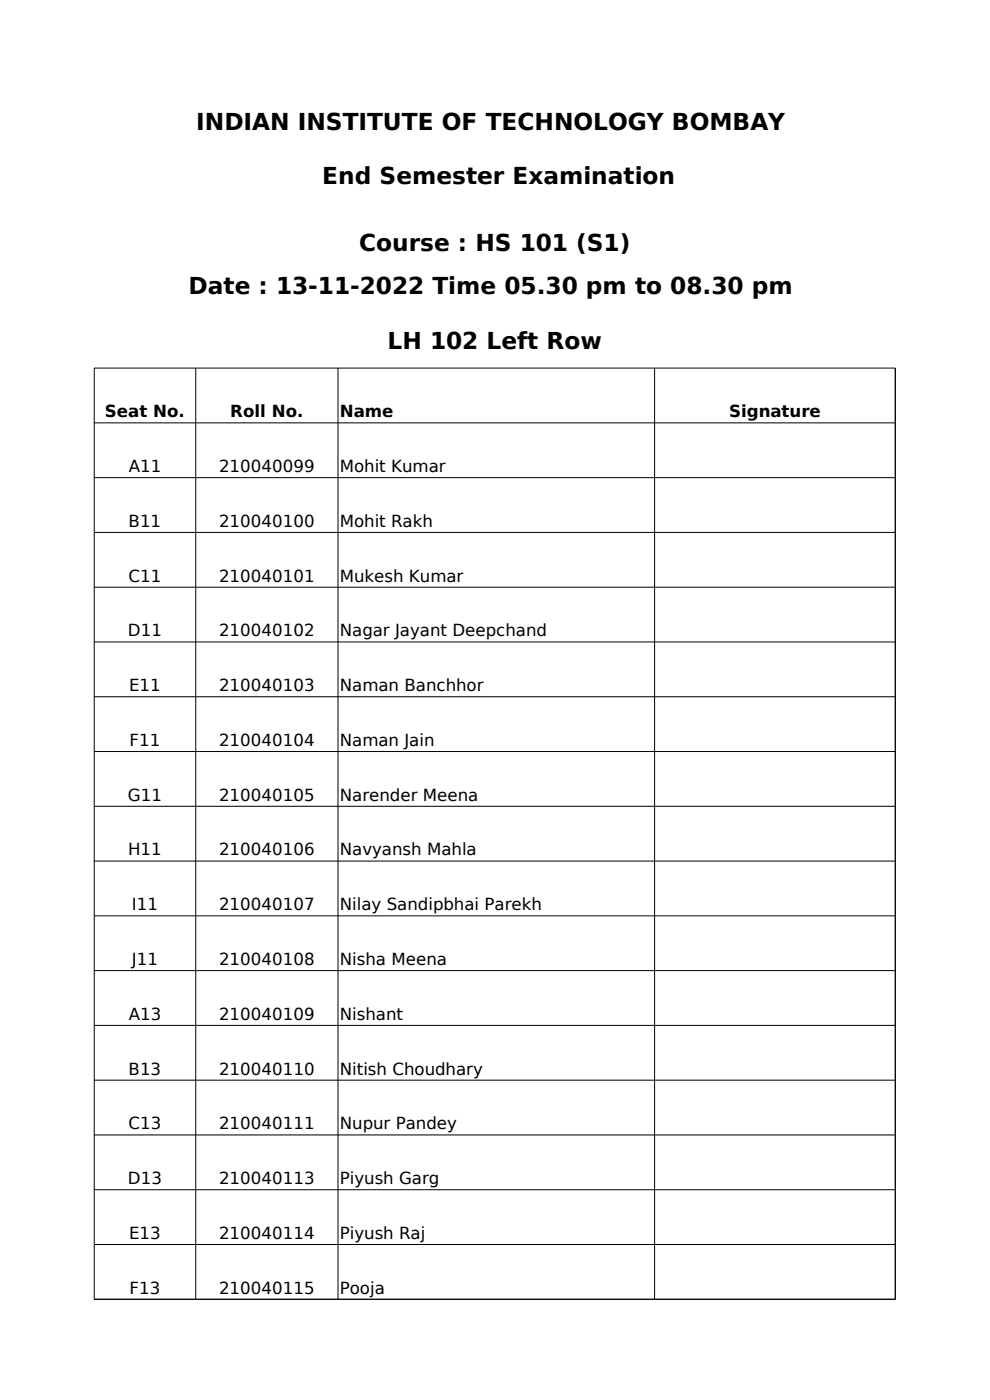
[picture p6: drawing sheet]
<svg xmlns="http://www.w3.org/2000/svg" width="210mm" height="297mm" viewBox="0 0 210 297" stroke-linecap="round" stroke-linejoin="round" font-family="sans-serif">
<defs><g id="words">
<g font-size="4.9">
<text x="41.6" y="27.5">INDIAN INSTITUTE OF TECHNOLOGY BOMBAY</text>
<text x="68.4" y="39.1">End Semester Examination</text>
<text x="76.2" y="53.3">Course : HS 101 (S1)</text>
<text x="40" y="62.4">Date : 13-11-2022 Time 05.30 pm to 08.30 pm</text>
<text x="82.2" y="74">LH 102 Left Row</text>
</g>
<g font-size="3.5">
<text x="22.3" y="88.5">Seat No.</text>
<text x="48.9" y="88.5">Roll No.</text>
<text x="72.1" y="88.5">Name</text>
<text x="154.7" y="88.5">Signature</text>
<text x="27.3" y="100.2">A11</text>
<text x="46.5" y="100.2">210040099</text>
<text x="72.1" y="100.2">Mohit Kumar</text>
<text x="27.3" y="111.8">B11</text>
<text x="46.5" y="111.8">210040100</text>
<text x="72.1" y="111.8">Mohit Rakh</text>
<text x="27.3" y="123.4">C11</text>
<text x="46.5" y="123.4">210040101</text>
<text x="72.1" y="123.4">Mukesh Kumar</text>
<text x="27.1" y="135">D11</text>
<text x="46.5" y="135">210040102</text>
<text x="72.1" y="135">Nagar Jayant Deepchand</text>
<text x="27.4" y="146.6">E11</text>
<text x="46.5" y="146.6">210040103</text>
<text x="72.1" y="146.6">Naman Banchhor</text>
<text x="27.5" y="158.3">F11</text>
<text x="46.5" y="158.3">210040104</text>
<text x="72.1" y="158.3">Naman Jain</text>
<text x="27.1" y="169.9">G11</text>
<text x="46.5" y="169.9">210040105</text>
<text x="72.1" y="169.9">Narender Meena</text>
<text x="27.2" y="181.5">H11</text>
<text x="46.5" y="181.5">210040106</text>
<text x="72.1" y="181.5">Navyansh Mahla</text>
<text x="28" y="193.1">I11</text>
<text x="46.5" y="193.1">210040107</text>
<text x="72.1" y="193.1">Nilay Sandipbhai Parekh</text>
<text x="28" y="204.7">J11</text>
<text x="46.5" y="204.7">210040108</text>
<text x="72.1" y="204.7">Nisha Meena</text>
<text x="27.3" y="216.3">A13</text>
<text x="46.5" y="216.3">210040109</text>
<text x="72.1" y="216.3">Nishant</text>
<text x="27.3" y="228">B13</text>
<text x="46.5" y="228">210040110</text>
<text x="72.1" y="228">Nitish Choudhary</text>
<text x="27.3" y="239.6">C13</text>
<text x="46.5" y="239.6">210040111</text>
<text x="72.1" y="239.6">Nupur Pandey</text>
<text x="27.1" y="251.2">D13</text>
<text x="46.5" y="251.2">210040113</text>
<text x="72.1" y="251.2">Piyush Garg</text>
<text x="27.4" y="262.8">E13</text>
<text x="46.5" y="262.8">210040114</text>
<text x="72.1" y="262.8">Piyush Raj</text>
<text x="27.5" y="274.4">F13</text>
<text x="46.5" y="274.4">210040115</text>
<text x="72.1" y="274.4">Pooja</text>
</g>
</g></defs>
<g fill="none" stroke="#000" stroke-width=".21">
<path d="M41.5 78.1v197.6M71.7 78.1v197.6M138.9 78.1v197.6M189.9 78.1v197.6M189.9 78.1h-169.9v197.6M20 89.7h169.9M20 101.3h169.9M20 113h169.9M20 124.6h169.9M20 136.2h169.9M20 147.8h169.9M20 159.4h169.9"/>
<path d="M20 171.1h169.9M20 182.7h169.9M20 194.3h169.9M20 205.9h169.9M20 217.5h169.9M20 229.2h169.9M20 240.8h169.9M20 252.4h169.9M20 264h169.9M20 275.6h169.9"/>
</g>
<use href="#words"/>
</svg>
